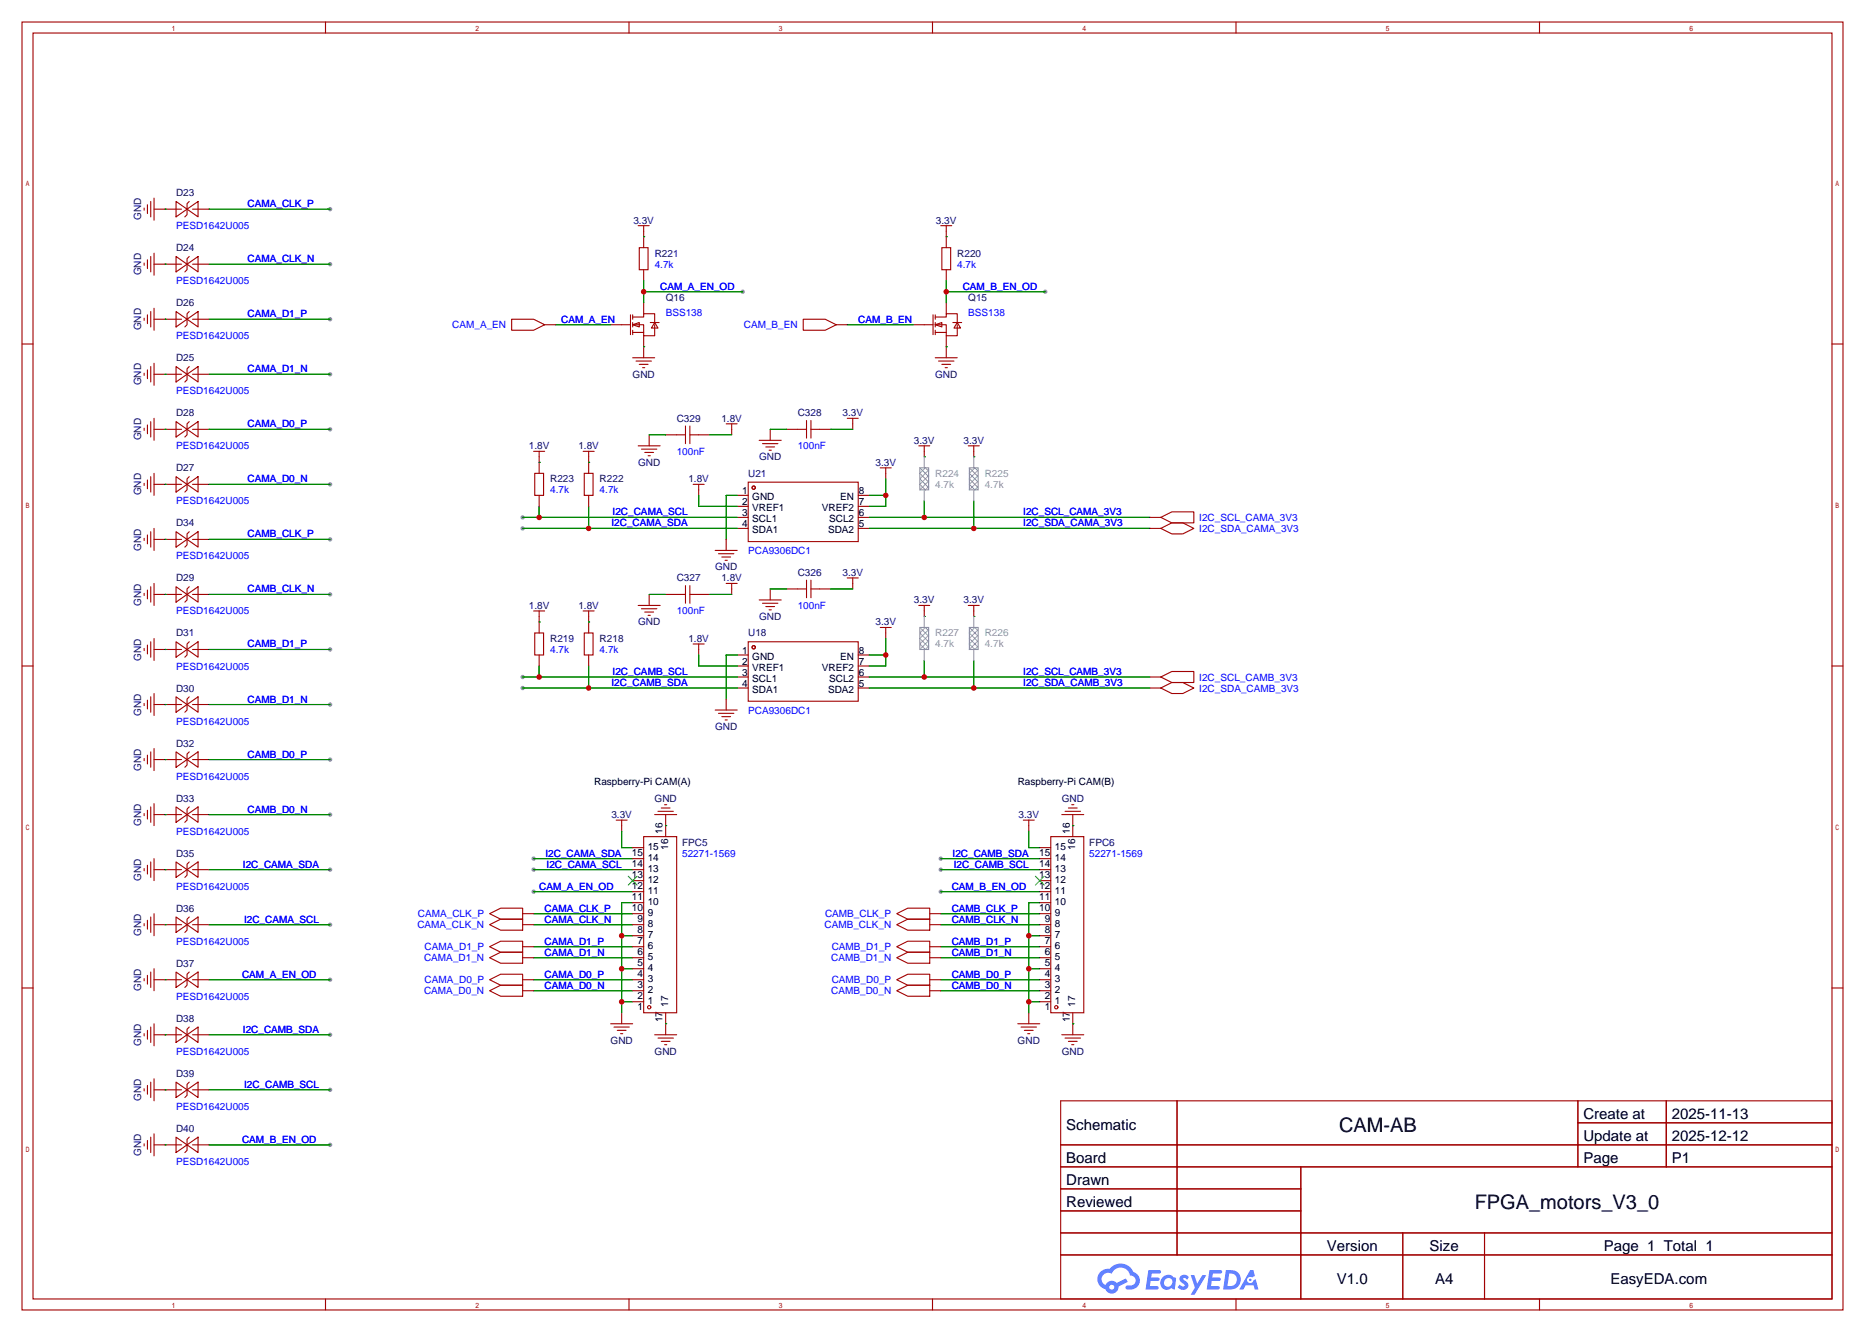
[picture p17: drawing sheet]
<svg xmlns="http://www.w3.org/2000/svg" width="431mm" height="307mm" viewBox="0 0 431 307" stroke-linecap="round" stroke-linejoin="round" font-family="sans-serif">
<defs><g id="words">
<g font-size="4.6">
<text x="309.1" y="261.1">CAM-AB</text>
<text x="340.4" y="278.9">FPGA_motors_V3_0</text>
</g>
<g font-size="3.5">
<text x="246.1" y="260.8">Schematic</text>
<text x="365.5" y="258.2">Create at</text>
<text x="365.5" y="263.3">Update at</text>
<text x="385.9" y="258.2">2025-11-13</text>
<text x="385.9" y="263.3">2025-12-12</text>
<text x="246.1" y="268.4">Board</text>
<text x="365.5" y="268.4">Page</text>
<text x="385.9" y="268.4">P1</text>
<text x="246.1" y="273.5">Drawn</text>
<text x="246.1" y="278.5">Reviewed</text>
<text x="306.3" y="288.7">Version</text>
<text x="330" y="288.7">Size</text>
<text x="370.2" y="288.7">Page 1 Total 1</text>
<text x="308.6" y="296.3">V1.0</text>
<text x="331.3" y="296.3">A4</text>
<text x="371.8" y="296.3">EasyEDA.com</text>
</g>
<g font-size="2.3" fill="#000080">
<text x="40.6" y="45.3">D23</text>
<text x="32.6" y="50.8" transform="rotate(-90 32.6 50.8)">GND</text>
<text x="146.2" y="51.6">3.3V</text>
<text x="216.1" y="51.6">3.3V</text>
<text x="40.6" y="58">D24</text>
<text x="151.1" y="59.2">R221</text>
<text x="221" y="59.2">R220</text>
<text x="32.6" y="63.5" transform="rotate(-90 32.6 63.5)">GND</text>
<text x="40.6" y="70.7">D26</text>
<text x="153.7" y="69.4">Q16</text>
<text x="223.5" y="69.4">Q15</text>
<text x="32.6" y="76.2" transform="rotate(-90 32.6 76.2)">GND</text>
<text x="40.6" y="83.4">D25</text>
<text x="32.6" y="88.9" transform="rotate(-90 32.6 88.9)">GND</text>
<text x="146" y="87.2">GND</text>
<text x="215.9" y="87.2">GND</text>
<text x="32.6" y="101.6" transform="rotate(-90 32.6 101.6)">GND</text>
<text x="40.6" y="96.1">D28</text>
<text x="156.2" y="97.3">C329</text>
<text x="166.5" y="97.3">1.8V</text>
<text x="184.1" y="96.1">C328</text>
<text x="194.5" y="96.1">3.3V</text>
<text x="122.1" y="103.7">1.8V</text>
<text x="133.5" y="103.7">1.8V</text>
<text x="147.3" y="107.5">GND</text>
<text x="175.2" y="106.2">GND</text>
<text x="202.1" y="107.5">3.3V</text>
<text x="211" y="102.4">3.3V</text>
<text x="222.4" y="102.4">3.3V</text>
<text x="40.6" y="108.8">D27</text>
<text x="127" y="111.3">R223</text>
<text x="138.4" y="111.3">R222</text>
<text x="158.9" y="111.3">1.8V</text>
<text x="172.7" y="110">U21</text>
<text x="32.6" y="114.3" transform="rotate(-90 32.6 114.3)">GND</text>
<text x="40.6" y="121.5">D34</text>
<text x="32.6" y="127" transform="rotate(-90 32.6 127)">GND</text>
<text x="165.1" y="131.6">GND</text>
<text x="40.6" y="134.2">D29</text>
<text x="156.2" y="134.2">C327</text>
<text x="166.5" y="134.2">1.8V</text>
<text x="184.1" y="132.9">C326</text>
<text x="194.5" y="132.9">3.3V</text>
<text x="32.6" y="139.7" transform="rotate(-90 32.6 139.7)">GND</text>
<text x="122.1" y="140.5">1.8V</text>
<text x="133.5" y="140.5">1.8V</text>
<text x="175.2" y="143">GND</text>
<text x="211" y="139.2">3.3V</text>
<text x="222.4" y="139.2">3.3V</text>
<text x="40.6" y="146.9">D31</text>
<text x="127" y="148.1">R219</text>
<text x="138.4" y="148.1">R218</text>
<text x="147.3" y="144.3">GND</text>
<text x="158.9" y="148.1">1.8V</text>
<text x="172.7" y="146.9">U18</text>
<text x="202.1" y="144.3">3.3V</text>
<text x="32.6" y="152.4" transform="rotate(-90 32.6 152.4)">GND</text>
<text x="40.6" y="159.6">D30</text>
<text x="32.6" y="165.1" transform="rotate(-90 32.6 165.1)">GND</text>
<text x="40.6" y="172.3">D32</text>
<text x="165.1" y="168.4">GND</text>
<text x="32.6" y="177.8" transform="rotate(-90 32.6 177.8)">GND</text>
<text x="40.6" y="185">D33</text>
<text x="151.1" y="185">GND</text>
<text x="245.1" y="185">GND</text>
<text x="32.6" y="190.5" transform="rotate(-90 32.6 190.5)">GND</text>
<text x="141.1" y="188.8">3.3V</text>
<text x="235.1" y="188.8">3.3V</text>
<text x="40.6" y="197.7">D35</text>
<text x="157.5" y="195.1">FPC5</text>
<text x="251.5" y="195.1">FPC6</text>
<text x="32.6" y="203.2" transform="rotate(-90 32.6 203.2)">GND</text>
<text x="32.6" y="215.9" transform="rotate(-90 32.6 215.9)">GND</text>
<text x="40.6" y="210.4">D36</text>
<text x="40.6" y="223.1">D37</text>
<text x="32.6" y="228.6" transform="rotate(-90 32.6 228.6)">GND</text>
<text x="40.6" y="235.8">D38</text>
<text x="32.6" y="241.3" transform="rotate(-90 32.6 241.3)">GND</text>
<text x="140.9" y="240.8">GND</text>
<text x="151.1" y="243.4">GND</text>
<text x="234.9" y="240.8">GND</text>
<text x="245.1" y="243.4">GND</text>
<text x="40.6" y="248.5">D39</text>
<text x="32.6" y="254" transform="rotate(-90 32.6 254)">GND</text>
<text x="40.6" y="261.2">D40</text>
<text x="32.6" y="266.7" transform="rotate(-90 32.6 266.7)">GND</text>
</g>
<g font-size="2.3" fill="#00f">
<text x="57.1" y="47.8">CAMA_CLK_P</text>
<text x="40.6" y="52.9">PESD1642U005</text>
<text x="40.6" y="65.6">PESD1642U005</text>
<text x="57.1" y="60.5">CAMA_CLK_N</text>
<text x="151.1" y="61.8">4.7k</text>
<text x="221" y="61.8">4.7k</text>
<text x="152.4" y="66.8">CAM_A_EN_OD</text>
<text x="222.2" y="66.8">CAM_B_EN_OD</text>
<text x="57.1" y="73.2">CAMA_D1_P</text>
<text x="104.4" y="75.7">CAM_A_EN</text>
<text x="129.5" y="74.5">CAM_A_EN</text>
<text x="153.7" y="72.9">BSS138</text>
<text x="171.7" y="75.7">CAM_B_EN</text>
<text x="198.1" y="74.5">CAM_B_EN</text>
<text x="223.5" y="72.9">BSS138</text>
<text x="40.6" y="78.3">PESD1642U005</text>
<text x="57.1" y="85.9">CAMA_D1_N</text>
<text x="40.6" y="91">PESD1642U005</text>
<text x="57.1" y="98.6">CAMA_D0_P</text>
<text x="40.6" y="103.7">PESD1642U005</text>
<text x="156.2" y="104.9">100nF</text>
<text x="184.1" y="103.7">100nF</text>
<text x="57.1" y="111.3">CAMA_D0_N</text>
<text x="127" y="113.8">4.7k</text>
<text x="138.4" y="113.8">4.7k</text>
<text x="40.6" y="116.4">PESD1642U005</text>
<text x="141.4" y="118.9">I2C_CAMA_SCL</text>
<text x="236.2" y="118.9">I2C_SCL_CAMA_3V3</text>
<text x="57.1" y="124">CAMB_CLK_P</text>
<text x="141.2" y="121.5">I2C_CAMA_SDA</text>
<text x="236.2" y="121.5">I2C_SDA_CAMA_3V3</text>
<text x="276.9" y="120.2">I2C_SCL_CAMA_3V3</text>
<text x="276.9" y="122.7">I2C_SDA_CAMA_3V3</text>
<text x="40.6" y="129.1">PESD1642U005</text>
<text x="172.7" y="127.8">PCA9306DC1</text>
<text x="57.1" y="136.7">CAMB_CLK_N</text>
<text x="40.6" y="141.8">PESD1642U005</text>
<text x="156.2" y="141.8">100nF</text>
<text x="184.1" y="140.5">100nF</text>
<text x="57.1" y="149.4">CAMB_D1_P</text>
<text x="40.6" y="154.5">PESD1642U005</text>
<text x="127" y="150.7">4.7k</text>
<text x="138.4" y="150.7">4.7k</text>
<text x="141.4" y="155.7">I2C_CAMB_SCL</text>
<text x="236.2" y="155.7">I2C_SCL_CAMB_3V3</text>
<text x="141.2" y="158.3">I2C_CAMB_SDA</text>
<text x="236.2" y="158.3">I2C_SDA_CAMB_3V3</text>
<text x="276.9" y="157">I2C_SCL_CAMB_3V3</text>
<text x="276.9" y="159.6">I2C_SDA_CAMB_3V3</text>
<text x="40.6" y="167.2">PESD1642U005</text>
<text x="57.1" y="162.1">CAMB_D1_N</text>
<text x="172.7" y="164.6">PCA9306DC1</text>
<text x="40.6" y="179.9">PESD1642U005</text>
<text x="57.1" y="174.8">CAMB_D0_P</text>
<text x="57.1" y="187.5">CAMB_D0_N</text>
<text x="40.6" y="192.6">PESD1642U005</text>
<text x="125.9" y="197.7">I2C_CAMA_SDA</text>
<text x="157.5" y="197.7">52271-1569</text>
<text x="219.9" y="197.7">I2C_CAMB_SDA</text>
<text x="251.5" y="197.7">52271-1569</text>
<text x="56.1" y="200.2">I2C_CAMA_SDA</text>
<text x="126.2" y="200.2">I2C_CAMA_SCL</text>
<text x="220.2" y="200.2">I2C_CAMB_SCL</text>
<text x="40.6" y="205.3">PESD1642U005</text>
<text x="124.5" y="205.3">CAM_A_EN_OD</text>
<text x="219.7" y="205.3">CAM_B_EN_OD</text>
<text x="56.3" y="212.9">I2C_CAMA_SCL</text>
<text x="96.4" y="214.2">CAMA_CLK_N</text>
<text x="96.5" y="211.6">CAMA_CLK_P</text>
<text x="125.7" y="210.4">CAMA_CLK_P</text>
<text x="125.7" y="212.9">CAMA_CLK_N</text>
<text x="190.3" y="214.2">CAMB_CLK_N</text>
<text x="190.5" y="211.6">CAMB_CLK_P</text>
<text x="219.7" y="210.4">CAMB_CLK_P</text>
<text x="219.7" y="212.9">CAMB_CLK_N</text>
<text x="40.6" y="218">PESD1642U005</text>
<text x="97.9" y="221.8">CAMA_D1_N</text>
<text x="98" y="219.2">CAMA_D1_P</text>
<text x="125.7" y="218">CAMA_D1_P</text>
<text x="125.7" y="220.5">CAMA_D1_N</text>
<text x="191.9" y="221.8">CAMB_D1_N</text>
<text x="192" y="219.2">CAMB_D1_P</text>
<text x="219.7" y="218">CAMB_D1_P</text>
<text x="219.7" y="220.5">CAMB_D1_N</text>
<text x="55.9" y="225.6">CAM_A_EN_OD</text>
<text x="98" y="226.9">CAMA_D0_P</text>
<text x="125.7" y="225.6">CAMA_D0_P</text>
<text x="192" y="226.9">CAMB_D0_P</text>
<text x="219.7" y="225.6">CAMB_D0_P</text>
<text x="40.6" y="230.7">PESD1642U005</text>
<text x="97.9" y="229.4">CAMA_D0_N</text>
<text x="125.7" y="228.1">CAMA_D0_N</text>
<text x="191.9" y="229.4">CAMB_D0_N</text>
<text x="219.7" y="228.1">CAMB_D0_N</text>
<text x="56.1" y="238.3">I2C_CAMB_SDA</text>
<text x="40.6" y="243.4">PESD1642U005</text>
<text x="56.3" y="251">I2C_CAMB_SCL</text>
<text x="40.6" y="256.1">PESD1642U005</text>
<text x="55.9" y="263.7">CAM_B_EN_OD</text>
<text x="40.6" y="268.8">PESD1642U005</text>
</g>
<g font-size="2.3" fill="#999">
<text x="215.9" y="110">R224</text>
<text x="215.9" y="112.6">4.7k</text>
<text x="227.3" y="110">R225</text>
<text x="227.3" y="112.6">4.7k</text>
<text x="215.9" y="146.9">R227</text>
<text x="215.9" y="149.4">4.7k</text>
<text x="227.3" y="146.9">R226</text>
<text x="227.3" y="149.4">4.7k</text>
</g>
<g font-size="2.3">
<text x="171.3" y="114.1">1</text>
<text x="171.3" y="116.6">2</text>
<text x="171.3" y="119.2">3</text>
<text x="173.7" y="115.3">GND</text>
<text x="173.7" y="117.9">VREF1</text>
<text x="189.7" y="117.9">VREF2</text>
<text x="194" y="115.3">EN</text>
<text x="198.2" y="119.2">6</text>
<text x="198.2" y="116.6">7</text>
<text x="198.2" y="114.1">8</text>
<text x="171.3" y="121.7">4</text>
<text x="173.7" y="120.4">SCL1</text>
<text x="173.7" y="123">SDA1</text>
<text x="191.1" y="123">SDA2</text>
<text x="191.4" y="120.4">SCL2</text>
<text x="198.2" y="121.7">5</text>
<text x="171.3" y="150.9">1</text>
<text x="171.3" y="153.4">2</text>
<text x="171.3" y="156">3</text>
<text x="173.7" y="152.2">GND</text>
<text x="173.7" y="154.7">VREF1</text>
<text x="189.7" y="154.7">VREF2</text>
<text x="194" y="152.2">EN</text>
<text x="198.2" y="156">6</text>
<text x="198.2" y="153.4">7</text>
<text x="198.2" y="150.9">8</text>
<text x="171.3" y="158.5">4</text>
<text x="173.7" y="157.3">SCL1</text>
<text x="173.7" y="159.8">SDA1</text>
<text x="191.1" y="159.8">SDA2</text>
<text x="191.4" y="157.3">SCL2</text>
<text x="198.2" y="158.5">5</text>
<text x="137.2" y="181.1">Raspberry-Pi CAM(A)</text>
<text x="234.9" y="181.1">Raspberry-Pi CAM(B)</text>
<text x="145.9" y="197.4">15</text>
<text x="149.5" y="196.2">15</text>
<text x="153" y="192.4" transform="rotate(-90 153 192.4)">16</text>
<text x="154.2" y="196.1" transform="rotate(-90 154.2 196.1)">16</text>
<text x="239.9" y="197.4">15</text>
<text x="243.5" y="196.2">15</text>
<text x="246.9" y="192.4" transform="rotate(-90 246.9 192.4)">16</text>
<text x="248.2" y="196.1" transform="rotate(-90 248.2 196.1)">16</text>
<text x="145.9" y="200">14</text>
<text x="145.9" y="202.5">13</text>
<text x="149.5" y="198.7">14</text>
<text x="149.5" y="201.2">13</text>
<text x="149.5" y="203.8">12</text>
<text x="239.9" y="200">14</text>
<text x="239.9" y="202.5">13</text>
<text x="243.5" y="198.7">14</text>
<text x="243.5" y="201.2">13</text>
<text x="243.5" y="203.8">12</text>
<text x="145.9" y="205">12</text>
<text x="145.9" y="207.6">11</text>
<text x="149.5" y="206.3">11</text>
<text x="149.5" y="208.9">10</text>
<text x="239.9" y="205">12</text>
<text x="239.9" y="207.6">11</text>
<text x="243.5" y="206.3">11</text>
<text x="243.5" y="208.9">10</text>
<text x="145.9" y="210.1">10</text>
<text x="147.2" y="212.7">9</text>
<text x="147.2" y="215.2">8</text>
<text x="149.5" y="211.4">9</text>
<text x="149.5" y="213.9">8</text>
<text x="239.9" y="210.1">10</text>
<text x="241.2" y="212.7">9</text>
<text x="241.2" y="215.2">8</text>
<text x="243.5" y="211.4">9</text>
<text x="243.5" y="213.9">8</text>
<text x="147.2" y="217.7">7</text>
<text x="147.2" y="220.3">6</text>
<text x="149.5" y="216.5">7</text>
<text x="149.5" y="219">6</text>
<text x="149.5" y="221.6">5</text>
<text x="241.2" y="217.7">7</text>
<text x="241.2" y="220.3">6</text>
<text x="243.5" y="216.5">7</text>
<text x="243.5" y="219">6</text>
<text x="243.5" y="221.6">5</text>
<text x="147.2" y="222.8">5</text>
<text x="147.2" y="225.4">4</text>
<text x="147.2" y="227.9">3</text>
<text x="149.5" y="224.1">4</text>
<text x="149.5" y="226.6">3</text>
<text x="241.2" y="222.8">5</text>
<text x="241.2" y="225.4">4</text>
<text x="241.2" y="227.9">3</text>
<text x="243.5" y="224.1">4</text>
<text x="243.5" y="226.6">3</text>
<text x="147.2" y="230.4">2</text>
<text x="147.2" y="233">1</text>
<text x="149.5" y="229.2">2</text>
<text x="149.5" y="231.7">1</text>
<text x="154.2" y="232.3" transform="rotate(-90 154.2 232.3)">17</text>
<text x="241.2" y="230.4">2</text>
<text x="241.2" y="233">1</text>
<text x="243.5" y="229.2">2</text>
<text x="243.5" y="231.7">1</text>
<text x="248.2" y="232.3" transform="rotate(-90 248.2 232.3)">17</text>
<text x="153" y="235.9" transform="rotate(-90 153 235.9)">17</text>
<text x="246.9" y="235.9" transform="rotate(-90 246.9 235.9)">17</text>
</g>
</g></defs>
<g fill="#999">
<circle cx="171.4" cy="67.3" r=".51"/>
<circle cx="120.6" cy="119.4" r=".51"/>
<circle cx="120.6" cy="121.9" r=".51"/>
<circle cx="123.2" cy="205.7" r=".51"/>
<circle cx="241.3" cy="67.3" r=".51"/>
<circle cx="217.2" cy="205.7" r=".51"/>
<circle cx="123.2" cy="200.7" r=".51"/>
<circle cx="123.2" cy="198.1" r=".51"/>
<circle cx="217.2" cy="200.7" r=".51"/>
<circle cx="217.2" cy="198.1" r=".51"/>
<circle cx="120.6" cy="156.2" r=".51"/>
<circle cx="120.6" cy="158.8" r=".51"/>
<circle cx="76.2" cy="48.3" r=".51"/>
<circle cx="76.2" cy="61" r=".51"/>
<circle cx="76.2" cy="73.7" r=".51"/>
<circle cx="76.2" cy="86.4" r=".51"/>
<circle cx="76.2" cy="99.1" r=".51"/>
<circle cx="76.2" cy="111.8" r=".51"/>
<circle cx="76.2" cy="124.5" r=".51"/>
<circle cx="76.2" cy="137.2" r=".51"/>
<circle cx="76.2" cy="149.9" r=".51"/>
<circle cx="76.2" cy="162.6" r=".51"/>
<circle cx="76.2" cy="175.3" r=".51"/>
<circle cx="76.2" cy="188" r=".51"/>
<circle cx="76.2" cy="200.7" r=".51"/>
<circle cx="76.2" cy="213.4" r=".51"/>
<circle cx="76.2" cy="226.1" r=".51"/>
<circle cx="76.2" cy="238.8" r=".51"/>
<circle cx="76.2" cy="251.5" r=".51"/>
<circle cx="76.2" cy="264.2" r=".51"/>
</g>
<g fill="none" stroke="#a10000" stroke-width=".25">
<path d="M5.1 5.1h420.3v297.2h-420.3zM7.6 7.6h415.3v292.1h-415.3zM75.1 5.1v2.5M145.2 5.1v2.5M215.3 5.1v2.5M285.3 5.1v2.5M355.4 5.1v2.5M5.1 79.4h2.5M422.9 79.4h2.5M5.1 153.7h2.5M422.9 153.7h2.5M5.1 228h2.5"/>
<path d="M422.9 228h2.5M244.9 254h178v45.7h-178zM271.7 254v35.6M364.3 254v15.2M364.3 259.1h58.6M384.7 254v15.2M244.9 264.2h178M244.9 269.2h178M244.9 274.3h55.4M244.9 279.4h55.4M300.3 269.2v30.5M75.1 299.7v2.6"/>
<path d="M145.2 299.7v2.6M215.3 299.7v2.6M244.9 284.5h178M244.9 289.6h178M285.3 299.7v2.6M323.8 284.5v15.2M342.7 284.5v15.2M355.4 299.7v2.6"/>
</g>
<g fill="#5487ff">
<path d="M272.6 294.4a1.3 1.3 0 0 1 1.8 .3l-.4 .6a.54 .54 0 0 0-.9-.2l.1 .2a1.28 1.28 0 0 1 .8 2 1.53 1.53 0 0 1-2.2-.3l.6-.6 .7 .5a.31 .31 0 0 0 .4-.3 .31 .31 0 0 0-.3-.4 1.12 1.12 0 0 1-.6-1.8z"/>
<path d="M274.9 294.2h.8l.7 2 1.2-2h.9l-2.7 4.5h-.9l.9-1.6z"/>
<path d="M265.1 293h2.3a.46 .46 0 0 1 .5 .1 .46 .46 0 0 1 .1 .5l-.4 .2h-1.7l-.2 1h1.7a.4 .4 0 0 1 .3 .4 .4 .4 0 0 1-.4 .4h-1.7l-.2 1.2h1.4a.46 .46 0 0 1 .5 0 .46 .46 0 0 1 .1 .5l-.3 .2h-2.6z"/>
<path d="M279.2 293.1h2.3a.47 .47 0 0 1 .5 0 .47 .47 0 0 1 .1 .5l-.4 .2h-1.7l-.2 1h1.7a.4 .4 0 0 1 .3 .4 .4 .4 0 0 1-.4 .4h-1.7l-.1 1.2 1.3-.1a.46 .46 0 0 1 .5 .1 .46 .46 0 0 1 .1 .5l-.3 .2h-2.6z"/>
<path d="M288.6 293.1h.7l.4 1.3-.7 .3a.75 .75 0 0 0-1.1 .3 .75 .75 0 0 0 .5 1.1 .75 .75 0 0 0 1-.7l.5-.3 .6 2.4h-.9l-.2-.9h-1.8l-.6 .9h-.9z"/>
<path d="M283 293.1l-.6 4.4h1.4a2.27 2.27 0 0 0 2.6-2.2 2.27 2.27 0 0 0-2.7-2.2zM283.8 293.8a1.5 1.5 0 0 1 1.8 1.6 1.5 1.5 0 0 1-2 1.4h-.2z"/>
<path d="M268.4 294.7a1.6 1.6 0 0 0-.3 2.3 1.6 1.6 0 0 0 2.3 .2l.8 .3 .3-2.4-.2-.3-.4-.1a1.58 1.58 0 0 0-2.5 0zM269 295.2a.99 .99 0 0 1 1.7 .6 .99 .99 0 0 1-1.4 1.1 .98 .98 0 0 1-.3-1.7z"/>
<path d="M254.1 293.5a2.37 2.37 0 0 0 1.1 4 1.54 1.54 0 0 0 1.8 1 1.54 1.54 0 0 0 1.2-1.6l2.1-1.1-.4-.8-2.1 1a1.57 1.57 0 0 0-2.6 .5 1.5 1.5 0 0 1-.7-2.1 1.5 1.5 0 0 1 2.1-.5 2.23 2.23 0 0 1 2.3-1.4 2.23 2.23 0 0 1 2 1.8 1.16 1.16 0 0 1 1.3 1.1 1.16 1.16 0 0 1-1.1 1.2h-.7a.47 .47 0 0 0-.6 .4 .47 .47 0 0 0 .5 .5 2.14 2.14 0 0 0 2.7-1.3 2.14 2.14 0 0 0-1.4-2.7 3.2 3.2 0 0 0-5.4-.7l-1.2 .1zM256.1 297a.58 .58 0 0 1 1.1 0 .58 .58 0 0 1-1.1 0z"/>
<circle cx="288.6" cy="295.3" r=".28"/>
</g>
<g fill="none" stroke="#008700" stroke-width=".25">
<path d="M38.1 48.3h.1M48.3 48.3h27.9M148.6 54.6h.1M218.4 54.6h.1M38.1 61h.1M38.1 73.7h.1M48.3 61h27.9M48.3 73.7h27.9M128.3 74.9h12.7M148.6 64.8v5M148.6 67.3h22.8M195.6 74.9h15.2"/>
<path d="M218.4 67.3h22.9M218.4 64.8v5M38.1 86.4h.1M38.1 99.1h.1M48.3 99.1h27.9M48.3 86.4h27.9M148.6 80h.1M177.8 99.1h3.8M191.8 99.1h5M218.4 80h.1M38.1 111.8h.1M48.3 111.8h27.9"/>
<path d="M120.6 119.4h49.6M124.5 106.7h.1M124.5 116.8v2.6M135.9 106.7h.1M135.9 116.8v5.1M149.9 100.3h3.8M161.3 114.3v2.5h8.9M163.8 100.3h5.1M170.2 114.3h-2.6v10.2M200.7 119.4h64.7M200.7 114.3h3.8M204.5 110.5v6.3h-3.8"/>
<path d="M213.4 105.4h.1M213.4 115.6v3.8M224.8 105.4h.1M224.8 115.6v6.3M38.1 124.5h.1M38.1 137.2h.1M48.3 137.2h27.9M48.3 124.5h27.9M120.6 121.9h49.6M149.9 137.2h3.8M163.8 137.2h5.1M177.8 135.9h3.8"/>
<path d="M191.8 135.9h5M200.7 121.9h64.7M38.1 149.9h.1M48.3 149.9h27.9M120.6 156.2h49.6M120.6 158.8h49.6M124.5 143.5h.1M124.5 153.7v2.5M135.9 143.5h.1M135.9 153.7v5.1M161.3 151.1v2.6h8.9M170.2 151.1h-2.6v10.2"/>
<path d="M200.7 156.2h64.7M200.7 158.8h64.7M200.7 151.1h3.8M204.5 147.3v6.4h-3.8M213.4 142.2h.1M213.4 152.4v3.8M224.8 142.2h.1M224.8 152.4v6.4M38.1 162.6h.1M38.1 175.3h.1M48.3 162.6h27.9M48.3 175.3h27.9"/>
<path d="M38.1 188h.1M48.3 188h27.9M123.2 198.1h22.8M143.5 191.8v3.8h2.5M153.7 190.5h.1M217.2 198.1h22.8M237.5 191.8v3.8h2.5M247.6 190.5h.1M38.1 200.7h.1M38.1 213.4h.1M48.3 213.4h27.9M48.3 200.7h27.9"/>
<path d="M123.2 218.4h22.8M123.2 210.8h22.8M123.2 213.4h22.8M123.2 205.7h22.8M123.2 200.7h22.8M143.5 215.9h2.5M146 208.3h-2.5v25.4M217.2 218.4h22.8M217.2 210.8h22.8M217.2 213.4h22.8M217.2 205.7h22.8M217.2 200.7h22.8"/>
<path d="M237.5 215.9h2.5M240 208.3h-2.5v25.4M38.1 226.1h.1M38.1 238.8h.1M48.3 226.1h27.9M48.3 238.8h27.9M123.2 226.1h22.8M123.2 228.6h22.8M123.2 221h22.8M143.5 231.1h2.5M143.5 223.5h2.5M153.7 236.2h.1"/>
<path d="M217.2 226.1h22.8M217.2 228.6h22.8M217.2 221h22.8M237.5 231.1h2.5M237.5 223.5h2.5M247.6 236.2h.1M38.1 251.5h.1M48.3 251.5h27.9M38.1 264.2h.1M48.3 264.2h27.9"/>
</g>
<g fill="none" stroke="#a10000" stroke-width=".25">
<path d="M33.3 48v.5M34 47.2v2.1M34 59.9v2.1M34.8 46.5v3.5M34.8 59.2v3.5M35.6 48.3h6.3M35.6 45.7v5.1M35.6 58.4v5.1M40.6 46.5l2.6 1.8-2.6 1.7zM40.6 59.2l2.6 1.8-2.6 1.7zM43.2 48.3l2.5-1.8v3.5zM43.7 46.5l-.5 .5v2.5l-.5 .5"/>
<path d="M43.7 59.2l-.5 .5v2.5l-.5 .5M44.4 48.3h3.9M147.3 52.1h2.6M147.6 57.2h2v5h-2zM148.6 52.1v5.1M217.2 52.1h2.5M217.4 57.2h2.1v5h-2.1zM218.4 52.1v5.1M33.3 60.7v.5M33.3 73.4v.5M34 72.6v2.1M34.8 71.9v3.5"/>
<path d="M35.6 61h6.3M35.6 71.1v5.1M35.6 73.7h6.3M40.6 71.9l2.6 1.8-2.6 1.7zM43.2 61l2.5-1.8v3.5zM43.2 73.7l2.5-1.8v3.5zM43.7 71.9l-.5 .5v2.5l-.5 .5M44.4 61h3.9M44.4 73.7h3.9M118.1 73.7h5.1l2.5 1.2-2.5 1.3h-5.1zM125.7 74.9h2.6M141 74.9h4.5"/>
<path d="M145.5 72.6v4.6M146 74.9h2.6v2.6h2.5v-2.6M146 73.2h2.6v-.8h2.5v2M146 74.9l1.6-.5v1zM146 72.6v1.1M146 74.4v1M146 76.2v1M146 76.7h2.6M148.6 62.2v2.6M148.6 69.8v2.6M148.6 77.5v5.1M150.1 74.4h2"/>
<path d="M151.1 74.4l.8 1.3h-1.5zM185.4 73.7h5.1l2.5 1.2-2.5 1.3h-5.1zM193 74.9h2.6M210.8 74.9h4.6M215.4 72.6v4.6M215.9 74.9h2.5v2.6h2.6v-2.6M215.9 73.2h2.5v-.8h2.6v2M215.9 74.9l1.5-.5v1zM215.9 76.7h2.5M215.9 72.6v1.1M215.9 74.4v1M215.9 76.2v1"/>
<path d="M218.4 62.2v2.6M218.4 69.8v2.6M218.4 77.5v5.1M220 74.4h2M221 74.4l.7 1.3h-1.5zM33.3 86.1v.5M33.3 98.8v.5M34 85.3v2.1M34 98v2.1M34.8 84.6v3.5M34.8 97.3v3.5M35.6 99.1h6.3"/>
<path d="M35.6 83.8v5.1M35.6 96.5v5.1M35.6 86.4h6.3M40.6 84.6l2.6 1.8-2.6 1.7zM40.6 97.3l2.6 1.8-2.6 1.7zM43.2 86.4l2.5-1.8v3.5zM43.2 99.1l2.5-1.8v3.5zM43.7 84.6l-.5 .5v2.5l-.5 .5M43.7 97.3l-.5 .5v2.5l-.5 .5M44.4 99.1h3.9M44.4 86.4h3.9M146 82.6h5.1"/>
<path d="M146.8 83.3h3.6M147.6 84.1h2M148.3 84.8h.5M158.2 98.3v4.1M159.3 98.3v4.1M167.6 97.8h2.6M168.9 97.8v2.5M177.8 99.1v2.5M181.6 99.1h4.6M186.2 97v4.1M187.2 99.1h4.6M187.2 97v4.1"/>
<path d="M195.6 96.5h2.5M196.8 96.5v2.6M215.9 82.6h5.1M216.7 83.3h3.5M217.4 84.1h2.1M218.2 84.8h.5M33.3 111.5v.5M34 110.7v2.1M34.8 110v3.5M35.6 111.8h6.3M35.6 109.2v5.1M40.6 110l2.6 1.8-2.6 1.7z"/>
<path d="M43.2 111.8l2.5-1.8v3.5zM43.7 110l-.5 .5v2.5l-.5 .5M44.4 111.8h3.9M123.2 104.1h2.5M123.4 109.2h2.1v5.1h-2.1zM124.5 104.1v5.1M124.5 114.3v2.5M134.6 104.1h2.6M134.9 109.2h2v5.1h-2zM135.9 104.1v5.1M135.9 114.3v2.5M147.3 102.9h5.1"/>
<path d="M148.1 103.6h3.5M148.8 104.4h2.1M149.6 105.2h.5M149.9 100.3v2.6M153.7 100.3h4.5M159.3 100.3h4.5M160 111.8h2.6M161.3 111.8v2.5M170.2 114.3h2.5M170.2 116.8h2.5M170.2 119.4h2.5M172.7 111.3h25.4v13.7h-25.4z"/>
<path d="M175.3 101.6h5M176 102.4h3.6M176.8 103.1h2M177.5 103.9h.6M198.1 114.3h2.6M198.1 116.8h2.6M198.1 119.4h2.6M203.2 107.9h2.5M204.5 107.9v2.6M212.1 102.9h2.5M213.4 102.9v2.5M223.5 102.9h2.6"/>
<path d="M224.8 102.9v2.5M265.4 119.4h2.6M268 119.4l2.5-1.3h5.1v2.6h-5.1zM33.3 124.2v.5M33.3 136.9v.5M34 123.4v2.1M34 136.1v2.1M34.8 122.7v3.5M34.8 135.4v3.5M35.6 137.2h6.3M35.6 121.9v5.1M35.6 134.6v5.1"/>
<path d="M35.6 124.5h6.3M40.6 122.7l2.6 1.8-2.6 1.7zM40.6 135.4l2.6 1.8-2.6 1.7zM43.2 124.5l2.5-1.8v3.5zM43.2 137.2l2.5-1.8v3.5zM43.7 122.7l-.5 .5v2.5l-.5 .5M43.7 135.4l-.5 .5v2.5l-.5 .5M44.4 137.2h3.9M44.4 124.5h3.9M147.3 139.7h5.1M149.9 137.2v2.5M153.7 137.2h4.5"/>
<path d="M158.2 135.1v4.1M159.3 135.1v4.1M159.3 137.2h4.5M165.1 127h5.1M165.9 127.8h3.5M166.6 128.5h2.1M167.4 129.3h.5M167.6 124.5v2.5M167.6 134.6h2.6M168.9 134.6v2.6M170.2 121.9h2.5M175.3 138.4h5"/>
<path d="M176 139.2h3.6M176.8 140h2M177.8 135.9v2.5M181.6 135.9h4.6M186.2 133.9v4M187.2 133.9v4M187.2 135.9h4.6M195.6 133.3h2.5M196.8 133.3v2.6M198.1 121.9h2.6M212.1 139.7h2.5M213.4 139.7v2.5"/>
<path d="M223.5 139.7h2.6M224.8 139.7v2.5M265.4 121.9h2.6M268 121.9l2.5-1.2h2.5l2.6 1.2-2.6 1.3h-2.5zM33.3 149.6v.5M34 148.8v2.1M34.8 148.1v3.5M35.6 147.3v5.1M35.6 149.9h6.3M40.6 148.1l2.6 1.8-2.6 1.7zM43.2 149.9l2.5-1.8v3.5zM43.7 148.1l-.5 .5v2.5l-.5 .5"/>
<path d="M44.4 149.9h3.9M123.2 141h2.5M123.4 146h2.1v5.1h-2.1zM124.5 141v5M124.5 151.1v2.6M134.6 141h2.6M134.9 146h2v5.1h-2zM135.9 141v5M135.9 151.1v2.6M148.1 140.5h3.5M148.8 141.2h2.1M149.6 142h.5"/>
<path d="M160 148.6h2.6M161.3 148.6v2.5M170.2 151.1h2.5M170.2 153.7h2.5M170.2 156.2h2.5M170.2 158.8h2.5M172.7 148.1h25.4v13.7h-25.4zM177.5 140.7h.6M198.1 151.1h2.6M198.1 153.7h2.6M198.1 156.2h2.6M198.1 158.8h2.6"/>
<path d="M203.2 144.8h2.5M204.5 144.8v2.5M265.4 156.2h2.6M265.4 158.8h2.6M268 156.2l2.5-1.3h5.1v2.6h-5.1zM268 158.8l2.5-1.3h2.5l2.6 1.3-2.6 1.2h-2.5zM33.3 162.3v.5M33.3 175v.5M34 161.5v2.1M34 174.2v2.1M34.8 160.8v3.5M34.8 173.5v3.5"/>
<path d="M35.6 160v5.1M35.6 172.7v5.1M35.6 162.6h6.3M35.6 175.3h6.3M40.6 160.8l2.6 1.8-2.6 1.7zM40.6 173.5l2.6 1.8-2.6 1.7zM43.2 162.6l2.5-1.8v3.5zM43.2 175.3l2.5-1.8v3.5zM43.7 160.8l-.5 .5v2.5l-.5 .5M43.7 173.5l-.5 .5v2.5l-.5 .5M44.4 162.6h3.9M44.4 175.3h3.9"/>
<path d="M165.1 163.8h5.1M165.9 164.6h3.5M166.6 165.4h2.1M167.4 166.1h.5M167.6 161.3v2.5M33.3 187.7v.5M34 186.9v2.1M34 199.6v2.1M34.8 186.2v3.5M34.8 198.9v3.5M35.6 188h6.3M35.6 185.4v5.1"/>
<path d="M35.6 198.1v5.1M40.6 186.2l2.6 1.8-2.6 1.7zM40.6 198.9l2.6 1.8-2.6 1.7zM43.2 188l2.5-1.8v3.5zM43.7 186.2l-.5 .5v2.5l-.5 .5M43.7 198.9l-.5 .5v2.5l-.5 .5M44.4 188h3.9M142.2 189.2h2.6M143.5 189.2v2.6M146 195.6h2.6M146 198.1h2.6M148.6 193h7.6v40.7h-7.6z"/>
<path d="M151.1 188h5.1M151.9 187.2h3.5M152.7 186.4h2M153.4 185.7h.5M153.7 188v5M236.2 189.2h2.6M237.5 189.2v2.6M240 195.6h2.6M240 198.1h2.6M242.6 193h7.6v40.7h-7.6zM245.1 188h5.1M245.9 187.2h3.5"/>
<path d="M246.6 186.4h2.1M247.4 185.7h.5M247.6 188v5M33.3 200.4v.5M33.3 213.1v.5M34 212.3v2.1M34.8 211.6v3.5M35.6 200.7h6.3M35.6 213.4h6.3M35.6 210.8v5.1M40.6 211.6l2.6 1.8-2.6 1.7zM43.2 200.7l2.5-1.8v3.5z"/>
<path d="M43.2 213.4l2.5-1.8v3.5zM43.7 211.6l-.5 .5v2.5l-.5 .5M44.4 200.7h3.9M44.4 213.4h3.9M113 210.8l2.6-1.3h5v2.6h-5zM113 213.4l2.6-1.3h5v2.5h-5zM113 218.4l2.6-1.2h5v2.5h-5zM120.6 210.8h2.6M120.6 213.4h2.6M120.6 218.4h2.6M146 200.7h2.6M146 203.2h2.6"/>
<path d="M146 205.7h2.6M146 208.3h2.6M146 210.8h2.6M146 213.4h2.6M146 215.9h2.6M146 218.4h2.6M207 210.8l2.5-1.3h5.1v2.6h-5.1zM207 213.4l2.5-1.3h5.1v2.5h-5.1zM207 218.4l2.5-1.2h5.1v2.5h-5.1zM214.6 210.8h2.6M214.6 213.4h2.6M214.6 218.4h2.6"/>
<path d="M240 200.7h2.6M240 203.2h2.6M240 205.7h2.6M240 208.3h2.6M240 210.8h2.6M240 213.4h2.6M240 215.9h2.6M240 218.4h2.6M33.3 225.8v.5M33.3 238.5v.5M34 225v2.1M34 237.7v2.1"/>
<path d="M34.8 224.3v3.5M34.8 237v3.5M35.6 238.8h6.3M35.6 226.1h6.3M35.6 223.5v5.1M35.6 236.2v5.1M40.6 224.3l2.6 1.8-2.6 1.7zM40.6 237l2.6 1.8-2.6 1.7zM43.2 226.1l2.5-1.8v3.5zM43.2 238.8l2.5-1.8v3.5zM43.7 224.3l-.5 .5v2.5l-.5 .5M43.7 237l-.5 .5v2.5l-.5 .5"/>
<path d="M44.4 238.8h3.9M44.4 226.1h3.9M113 221l2.6-1.3h5v2.6h-5zM113 226.1l2.6-1.3h5v2.5h-5zM113 228.6l2.6-1.3h5v2.6h-5zM120.6 221h2.6M120.6 226.1h2.6M120.6 228.6h2.6M141 236.2h5M141.7 237h3.6M142.5 237.7h2M143.3 238.5h.5"/>
<path d="M143.5 233.7v2.5M146 221h2.6M146 223.5h2.6M146 226.1h2.6M146 228.6h2.6M146 231.1h2.6M151.1 238.8h5.1M151.9 239.5h3.5M153.7 233.7v5.1M207 221l2.5-1.3h5.1v2.6h-5.1zM207 226.1l2.5-1.3h5.1v2.5h-5.1zM207 228.6l2.5-1.3h5.1v2.6h-5.1z"/>
<path d="M214.6 221h2.6M214.6 226.1h2.6M214.6 228.6h2.6M234.9 236.2h5.1M235.7 237h3.6M236.5 237.7h2M237.2 238.5h.5M237.5 233.7v2.5M240 221h2.6M240 223.5h2.6M240 226.1h2.6M240 228.6h2.6"/>
<path d="M240 231.1h2.6M245.1 238.8h5.1M245.9 239.5h3.5M247.6 233.7v5.1M33.3 251.2v.5M34 250.4v2.1M34.8 249.7v3.5M35.6 248.9v5.1M35.6 251.5h6.3M40.6 249.7l2.6 1.8-2.6 1.7zM43.2 251.5l2.5-1.8v3.5zM43.7 249.7l-.5 .5v2.5l-.5 .5"/>
<path d="M44.4 251.5h3.9M152.7 240.3h2M153.4 241h.5M246.6 240.3h2.1M247.4 241h.5M33.3 263.9v.5M34 263.1v2.1M34.8 262.4v3.5M35.6 261.6v5.1M35.6 264.2h6.3M40.6 262.4l2.6 1.8-2.6 1.7zM43.2 264.2l2.5-1.8v3.5z"/>
<path d="M43.7 262.4l-.5 .5v2.5l-.5 .5M44.4 264.2h3.9"/>
<circle cx="174" cy="112.5" r=".38"/>
<circle cx="174" cy="149.4" r=".38"/>
<circle cx="149.9" cy="232.4" r=".38"/>
<circle cx="243.8" cy="232.4" r=".38"/>
</g>
<path d="M145 202.2l2.1 2M147.1 202.2l-2.1 2M239 202.2l2 2M241 202.2l-2 2" fill="none" stroke="#3c3" stroke-width=".25"/>
<g fill="none" stroke="#999" stroke-width=".23">
<path d="M212.3 107.9l2.1 2.1M214.4 108.7l-.8-.8-1.3 1.3 2.1 2.1M214.4 108.5l-2.1 2 2.1 2M214.4 109.7l-2.1 2.1 1.3 1.2 .8-.7M214.4 111l-2.1 2M223.8 107.9l2 2.1M225.8 108.7l-.8-.8-1.2 1.3 2 2.1M225.8 108.5l-2 2 2 2M225.8 109.7l-2 2.1 1.2 1.2 .8-.7M225.8 111l-2 2M212.3 144.8l2.1 2M214.4 145.5l-.8-.7-1.3 1.2 2.1 2.1"/>
<path d="M214.4 145.3l-2.1 2 2.1 2.1M214.4 146.6l-2.1 2 1.3 1.3 .8-.8M214.4 147.8l-2.1 2.1M223.8 144.8l2 2M225.8 145.5l-.8-.7-1.2 1.2 2 2.1M225.8 145.3l-2 2 2 2.1M225.8 146.6l-2 2 1.2 1.3 .8-.8M225.8 147.8l-2 2.1"/>
</g>
<path d="M212.3 107.9h2.1v5.1h-2.1zM213.4 105.4v2.5M213.4 113v2.6M223.8 107.9h2v5.1h-2zM224.8 105.4v2.5M224.8 113v2.6M212.3 144.8h2.1v5.1h-2.1zM213.4 142.2v2.6M213.4 149.9v2.5M223.8 144.8h2v5.1h-2zM224.8 142.2v2.6M224.8 149.9v2.5" fill="none" stroke="#999" stroke-width=".25"/>
<g fill="#c00">
<circle cx="143.5" cy="231.1" r=".63"/>
<circle cx="143.5" cy="223.5" r=".63"/>
<circle cx="143.5" cy="215.9" r=".63"/>
<circle cx="148.6" cy="67.3" r=".63"/>
<circle cx="213.4" cy="119.4" r=".63"/>
<circle cx="224.8" cy="121.9" r=".63"/>
<circle cx="124.5" cy="119.4" r=".63"/>
<circle cx="135.9" cy="121.9" r=".63"/>
<circle cx="237.5" cy="231.1" r=".63"/>
<circle cx="237.5" cy="223.5" r=".63"/>
<circle cx="237.5" cy="215.9" r=".63"/>
<circle cx="218.4" cy="67.3" r=".63"/>
<circle cx="204.5" cy="114.3" r=".63"/>
<circle cx="213.4" cy="156.2" r=".63"/>
<circle cx="224.8" cy="158.7" r=".63"/>
<circle cx="124.5" cy="156.2" r=".63"/>
<circle cx="135.9" cy="158.7" r=".63"/>
<circle cx="204.5" cy="151.1" r=".63"/>
</g>
<use href="#words"/>
</svg>
